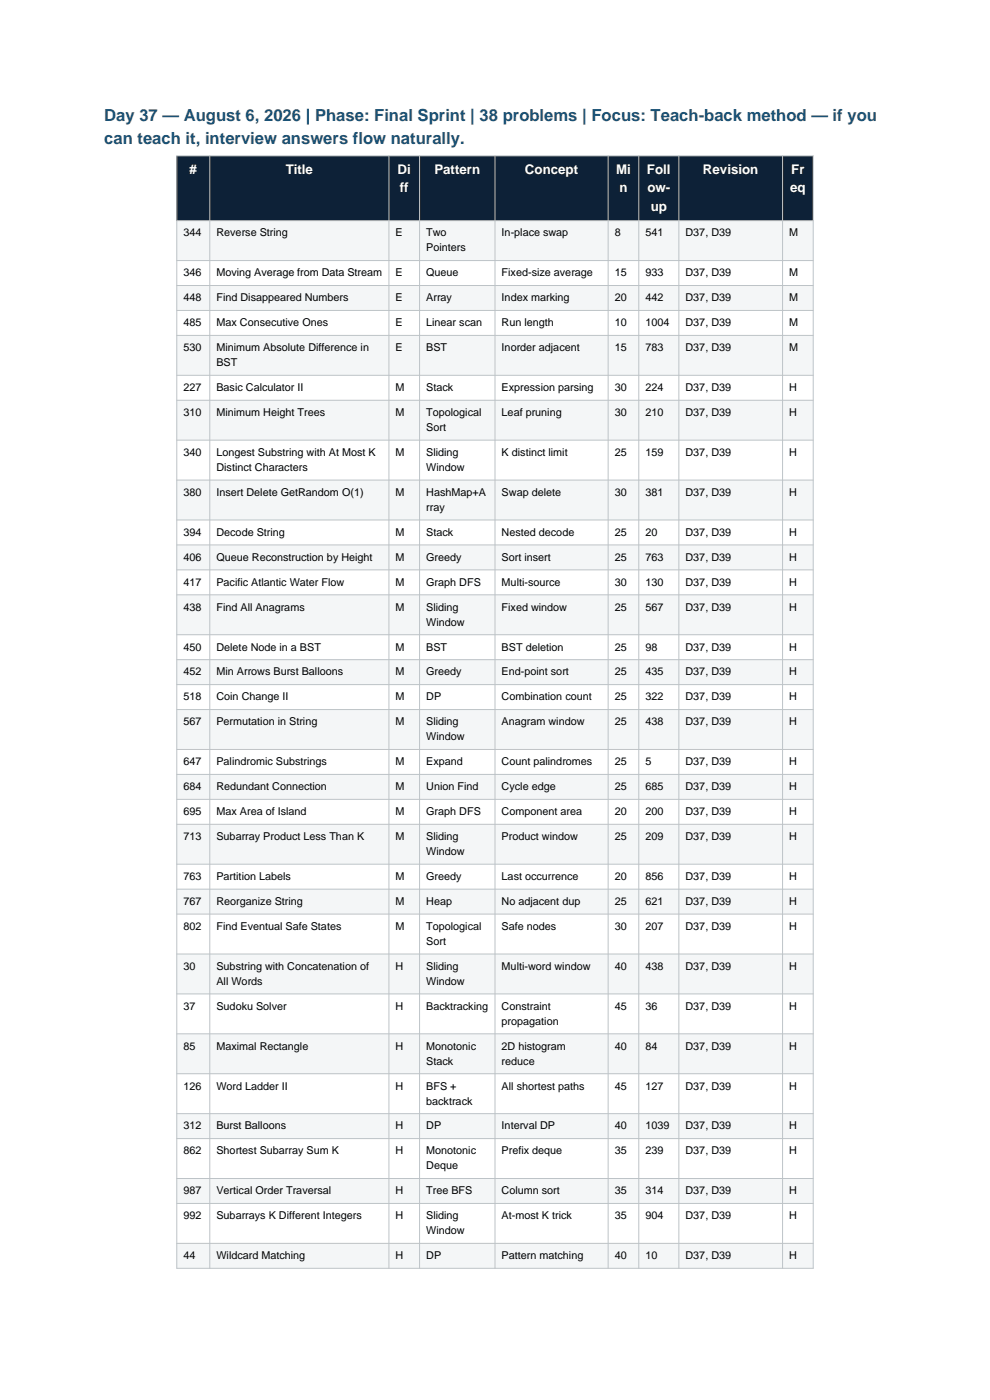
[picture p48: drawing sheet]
<svg xmlns="http://www.w3.org/2000/svg" width="210mm" height="297mm" viewBox="0 0 210 297" stroke-linecap="round" stroke-linejoin="round" font-family="sans-serif">
<defs><g id="words">
<g font-size="3.5" fill="#1a5276">
<text x="22.1" y="25.6">Day 37 — August 6, 2026 | Phase: Final Sprint | 38 problems | Focus: Teach-back method — if you</text>
<text x="22.1" y="30.6">can teach it, interview answers flow naturally.</text>
</g>
<g font-size="2.8" fill="#fff">
<text x="40.2" y="36.9">#</text>
<text x="60.6" y="36.9">Title</text>
<text x="84.3" y="36.9">Di</text>
<text x="84.8" y="40.8">ff</text>
<text x="92.1" y="36.9">Pattern</text>
<text x="111.4" y="36.9">Concept</text>
<text x="130.7" y="36.9">Mi</text>
<text x="131.4" y="40.8">n</text>
<text x="137.2" y="36.9">Foll</text>
<text x="137.3" y="40.8">ow-</text>
<text x="149.1" y="36.9">Revision</text>
<text x="167.6" y="40.8">eq</text>
<text x="167.8" y="36.9">Fr</text>
<text x="138" y="44.7">up</text>
</g>
<g font-size="2.3">
<text x="38.9" y="50.2">344</text>
<text x="45.9" y="50.2">Reverse String</text>
<text x="83.9" y="50.2">E</text>
<text x="90.4" y="50.2">Two</text>
<text x="90.4" y="53.3">Pointers</text>
<text x="106.4" y="50.2">In-place swap</text>
<text x="130.4" y="50.2">8</text>
<text x="136.9" y="50.2">541</text>
<text x="145.4" y="50.2">D37, D39</text>
<text x="167.4" y="50.2">M</text>
<text x="38.9" y="58.6">346</text>
<text x="45.9" y="58.6">Moving Average from Data Stream</text>
<text x="83.9" y="58.6">E</text>
<text x="90.4" y="58.6">Queue</text>
<text x="106.4" y="58.6">Fixed-size average</text>
<text x="130.4" y="58.6">15</text>
<text x="136.9" y="58.6">933</text>
<text x="145.4" y="58.6">D37, D39</text>
<text x="167.4" y="58.6">M</text>
<text x="38.9" y="63.9">448</text>
<text x="45.9" y="63.9">Find Disappeared Numbers</text>
<text x="83.9" y="63.9">E</text>
<text x="90.4" y="63.9">Array</text>
<text x="106.4" y="63.9">Index marking</text>
<text x="130.4" y="63.9">20</text>
<text x="136.9" y="63.9">442</text>
<text x="145.4" y="63.9">D37, D39</text>
<text x="167.4" y="63.9">M</text>
<text x="38.9" y="69.2">485</text>
<text x="45.9" y="69.2">Max Consecutive Ones</text>
<text x="83.9" y="69.2">E</text>
<text x="90.4" y="69.2">Linear scan</text>
<text x="106.4" y="69.2">Run length</text>
<text x="130.4" y="69.2">10</text>
<text x="136.9" y="69.2">1004</text>
<text x="145.4" y="69.2">D37, D39</text>
<text x="167.4" y="69.2">M</text>
<text x="38.9" y="74.5">530</text>
<text x="45.9" y="74.5">Minimum Absolute Difference in</text>
<text x="45.9" y="77.7">BST</text>
<text x="83.9" y="74.5">E</text>
<text x="90.4" y="74.5">BST</text>
<text x="106.4" y="74.5">Inorder adjacent</text>
<text x="130.4" y="74.5">15</text>
<text x="136.9" y="74.5">783</text>
<text x="145.4" y="74.5">D37, D39</text>
<text x="167.4" y="74.5">M</text>
<text x="38.9" y="83">227</text>
<text x="45.9" y="83">Basic Calculator II</text>
<text x="83.9" y="83">M</text>
<text x="90.4" y="83">Stack</text>
<text x="106.4" y="83">Expression parsing</text>
<text x="130.4" y="83">30</text>
<text x="136.9" y="83">224</text>
<text x="145.4" y="83">D37, D39</text>
<text x="167.4" y="83">H</text>
<text x="38.9" y="88.3">310</text>
<text x="45.9" y="88.3">Minimum Height Trees</text>
<text x="83.9" y="88.3">M</text>
<text x="90.4" y="88.3">Topological</text>
<text x="106.4" y="88.3">Leaf pruning</text>
<text x="130.4" y="88.3">30</text>
<text x="136.9" y="88.3">210</text>
<text x="145.4" y="88.3">D37, D39</text>
<text x="167.4" y="88.3">H</text>
<text x="90.4" y="91.4">Sort</text>
<text x="38.9" y="96.7">340</text>
<text x="45.9" y="96.7">Longest Substring with At Most K</text>
<text x="45.9" y="99.9">Distinct Characters</text>
<text x="83.9" y="96.7">M</text>
<text x="90.4" y="96.7">Sliding</text>
<text x="90.4" y="99.9">Window</text>
<text x="106.4" y="96.7">K distinct limit</text>
<text x="130.4" y="96.7">25</text>
<text x="136.9" y="96.7">159</text>
<text x="145.4" y="96.7">D37, D39</text>
<text x="167.4" y="96.7">H</text>
<text x="38.9" y="105.2">380</text>
<text x="45.9" y="105.2">Insert Delete GetRandom O(1)</text>
<text x="83.9" y="105.2">M</text>
<text x="90.4" y="105.2">HashMap+A</text>
<text x="106.4" y="105.2">Swap delete</text>
<text x="130.4" y="105.2">30</text>
<text x="136.9" y="105.2">381</text>
<text x="145.4" y="105.2">D37, D39</text>
<text x="167.4" y="105.2">H</text>
<text x="38.9" y="113.7">394</text>
<text x="45.9" y="113.7">Decode String</text>
<text x="83.9" y="113.7">M</text>
<text x="90.4" y="108.4">rray</text>
<text x="90.4" y="113.7">Stack</text>
<text x="106.4" y="113.7">Nested decode</text>
<text x="130.4" y="113.7">25</text>
<text x="136.9" y="113.7">20</text>
<text x="145.4" y="113.7">D37, D39</text>
<text x="167.4" y="113.7">H</text>
<text x="38.9" y="119">406</text>
<text x="45.9" y="119">Queue Reconstruction by Height</text>
<text x="83.9" y="119">M</text>
<text x="90.4" y="119">Greedy</text>
<text x="106.4" y="119">Sort insert</text>
<text x="130.4" y="119">25</text>
<text x="136.9" y="119">763</text>
<text x="145.4" y="119">D37, D39</text>
<text x="167.4" y="119">H</text>
<text x="38.9" y="124.2">417</text>
<text x="45.9" y="124.2">Pacific Atlantic Water Flow</text>
<text x="83.9" y="124.2">M</text>
<text x="90.4" y="124.2">Graph DFS</text>
<text x="106.4" y="124.2">Multi-source</text>
<text x="130.4" y="124.2">30</text>
<text x="136.9" y="124.2">130</text>
<text x="145.4" y="124.2">D37, D39</text>
<text x="167.4" y="124.2">H</text>
<text x="38.9" y="129.5">438</text>
<text x="45.9" y="129.5">Find All Anagrams</text>
<text x="83.9" y="129.5">M</text>
<text x="90.4" y="129.5">Sliding</text>
<text x="106.4" y="129.5">Fixed window</text>
<text x="130.4" y="129.5">25</text>
<text x="136.9" y="129.5">567</text>
<text x="145.4" y="129.5">D37, D39</text>
<text x="167.4" y="129.5">H</text>
<text x="90.4" y="132.7">Window</text>
<text x="38.9" y="138">450</text>
<text x="38.9" y="143.3">452</text>
<text x="45.9" y="138">Delete Node in a BST</text>
<text x="45.9" y="143.3">Min Arrows Burst Balloons</text>
<text x="83.9" y="138">M</text>
<text x="83.9" y="143.3">M</text>
<text x="90.4" y="138">BST</text>
<text x="90.4" y="143.3">Greedy</text>
<text x="106.4" y="138">BST deletion</text>
<text x="106.4" y="143.3">End-point sort</text>
<text x="130.4" y="138">25</text>
<text x="130.4" y="143.3">25</text>
<text x="136.9" y="138">98</text>
<text x="136.9" y="143.3">435</text>
<text x="145.4" y="138">D37, D39</text>
<text x="145.4" y="143.3">D37, D39</text>
<text x="167.4" y="138">H</text>
<text x="167.4" y="143.3">H</text>
<text x="38.9" y="148.6">518</text>
<text x="45.9" y="148.6">Coin Change II</text>
<text x="83.9" y="148.6">M</text>
<text x="90.4" y="148.6">DP</text>
<text x="106.4" y="148.6">Combination count</text>
<text x="130.4" y="148.6">25</text>
<text x="136.9" y="148.6">322</text>
<text x="145.4" y="148.6">D37, D39</text>
<text x="167.4" y="148.6">H</text>
<text x="38.9" y="153.9">567</text>
<text x="45.9" y="153.9">Permutation in String</text>
<text x="83.9" y="153.9">M</text>
<text x="90.4" y="153.9">Sliding</text>
<text x="106.4" y="153.9">Anagram window</text>
<text x="130.4" y="153.9">25</text>
<text x="136.9" y="153.9">438</text>
<text x="145.4" y="153.9">D37, D39</text>
<text x="167.4" y="153.9">H</text>
<text x="90.4" y="157.1">Window</text>
<text x="38.9" y="162.3">647</text>
<text x="38.9" y="167.6">684</text>
<text x="45.9" y="162.3">Palindromic Substrings</text>
<text x="45.9" y="167.6">Redundant Connection</text>
<text x="83.9" y="162.3">M</text>
<text x="83.9" y="167.6">M</text>
<text x="90.4" y="162.3">Expand</text>
<text x="90.4" y="167.6">Union Find</text>
<text x="106.4" y="162.3">Count palindromes</text>
<text x="106.4" y="167.6">Cycle edge</text>
<text x="130.4" y="162.3">25</text>
<text x="130.4" y="167.6">25</text>
<text x="136.9" y="162.3">5</text>
<text x="136.9" y="167.6">685</text>
<text x="145.4" y="162.3">D37, D39</text>
<text x="145.4" y="167.6">D37, D39</text>
<text x="167.4" y="162.3">H</text>
<text x="167.4" y="167.6">H</text>
<text x="38.9" y="172.9">695</text>
<text x="45.9" y="172.9">Max Area of Island</text>
<text x="83.9" y="172.9">M</text>
<text x="90.4" y="172.9">Graph DFS</text>
<text x="106.4" y="172.9">Component area</text>
<text x="130.4" y="172.9">20</text>
<text x="136.9" y="172.9">200</text>
<text x="145.4" y="172.9">D37, D39</text>
<text x="167.4" y="172.9">H</text>
<text x="38.9" y="178.2">713</text>
<text x="45.9" y="178.2">Subarray Product Less Than K</text>
<text x="83.9" y="178.2">M</text>
<text x="90.4" y="178.2">Sliding</text>
<text x="106.4" y="178.2">Product window</text>
<text x="130.4" y="178.2">25</text>
<text x="136.9" y="178.2">209</text>
<text x="145.4" y="178.2">D37, D39</text>
<text x="167.4" y="178.2">H</text>
<text x="90.4" y="181.4">Window</text>
<text x="38.9" y="186.7">763</text>
<text x="38.9" y="192">767</text>
<text x="45.9" y="186.7">Partition Labels</text>
<text x="45.9" y="192">Reorganize String</text>
<text x="83.9" y="186.7">M</text>
<text x="83.9" y="192">M</text>
<text x="90.4" y="186.7">Greedy</text>
<text x="90.4" y="192">Heap</text>
<text x="106.4" y="186.7">Last occurrence</text>
<text x="106.4" y="192">No adjacent dup</text>
<text x="130.4" y="186.7">20</text>
<text x="130.4" y="192">25</text>
<text x="136.9" y="186.7">856</text>
<text x="136.9" y="192">621</text>
<text x="145.4" y="186.7">D37, D39</text>
<text x="145.4" y="192">D37, D39</text>
<text x="167.4" y="186.7">H</text>
<text x="167.4" y="192">H</text>
<text x="38.9" y="197.3">802</text>
<text x="45.9" y="197.3">Find Eventual Safe States</text>
<text x="83.9" y="197.3">M</text>
<text x="90.4" y="197.3">Topological</text>
<text x="106.4" y="197.3">Safe nodes</text>
<text x="130.4" y="197.3">30</text>
<text x="136.9" y="197.3">207</text>
<text x="145.4" y="197.3">D37, D39</text>
<text x="167.4" y="197.3">H</text>
<text x="90.4" y="200.4">Sort</text>
<text x="38.9" y="205.7">30</text>
<text x="45.9" y="205.7">Substring with Concatenation of</text>
<text x="45.9" y="208.9">All Words</text>
<text x="83.9" y="205.7">H</text>
<text x="90.4" y="205.7">Sliding</text>
<text x="90.4" y="208.9">Window</text>
<text x="106.4" y="205.7">Multi-word window</text>
<text x="130.4" y="205.7">40</text>
<text x="136.9" y="205.7">438</text>
<text x="145.4" y="205.7">D37, D39</text>
<text x="167.4" y="205.7">H</text>
<text x="38.9" y="214.2">37</text>
<text x="45.9" y="214.2">Sudoku Solver</text>
<text x="83.9" y="214.2">H</text>
<text x="90.4" y="214.2">Backtracking</text>
<text x="106.4" y="214.2">Constraint</text>
<text x="130.4" y="214.2">45</text>
<text x="136.9" y="214.2">36</text>
<text x="145.4" y="214.2">D37, D39</text>
<text x="167.4" y="214.2">H</text>
<text x="106.4" y="217.4">propagation</text>
<text x="38.9" y="222.7">85</text>
<text x="45.9" y="222.7">Maximal Rectangle</text>
<text x="83.9" y="222.7">H</text>
<text x="90.4" y="222.7">Monotonic</text>
<text x="90.4" y="225.8">Stack</text>
<text x="106.4" y="222.7">2D histogram</text>
<text x="106.4" y="225.8">reduce</text>
<text x="130.4" y="222.7">40</text>
<text x="136.9" y="222.7">84</text>
<text x="145.4" y="222.7">D37, D39</text>
<text x="167.4" y="222.7">H</text>
<text x="38.9" y="231.1">126</text>
<text x="45.9" y="231.1">Word Ladder II</text>
<text x="83.9" y="231.1">H</text>
<text x="90.4" y="231.1">BFS +</text>
<text x="106.4" y="231.1">All shortest paths</text>
<text x="130.4" y="231.1">45</text>
<text x="136.9" y="231.1">127</text>
<text x="145.4" y="231.1">D37, D39</text>
<text x="167.4" y="231.1">H</text>
<text x="38.9" y="239.6">312</text>
<text x="45.9" y="239.6">Burst Balloons</text>
<text x="83.9" y="239.6">H</text>
<text x="90.4" y="234.3">backtrack</text>
<text x="90.4" y="239.6">DP</text>
<text x="106.4" y="239.6">Interval DP</text>
<text x="130.4" y="239.6">40</text>
<text x="136.9" y="239.6">1039</text>
<text x="145.4" y="239.6">D37, D39</text>
<text x="167.4" y="239.6">H</text>
<text x="38.9" y="244.9">862</text>
<text x="45.9" y="244.9">Shortest Subarray Sum K</text>
<text x="83.9" y="244.9">H</text>
<text x="90.4" y="244.9">Monotonic</text>
<text x="106.4" y="244.9">Prefix deque</text>
<text x="130.4" y="244.9">35</text>
<text x="136.9" y="244.9">239</text>
<text x="145.4" y="244.9">D37, D39</text>
<text x="167.4" y="244.9">H</text>
<text x="90.4" y="248.1">Deque</text>
<text x="38.9" y="253.4">987</text>
<text x="45.9" y="253.4">Vertical Order Traversal</text>
<text x="83.9" y="253.4">H</text>
<text x="90.4" y="253.4">Tree BFS</text>
<text x="106.4" y="253.4">Column sort</text>
<text x="130.4" y="253.4">35</text>
<text x="136.9" y="253.4">314</text>
<text x="145.4" y="253.4">D37, D39</text>
<text x="167.4" y="253.4">H</text>
<text x="38.9" y="258.7">992</text>
<text x="45.9" y="258.7">Subarrays K Different Integers</text>
<text x="83.9" y="258.7">H</text>
<text x="90.4" y="258.7">Sliding</text>
<text x="90.4" y="261.8">Window</text>
<text x="106.4" y="258.7">At-most K trick</text>
<text x="130.4" y="258.7">35</text>
<text x="136.9" y="258.7">904</text>
<text x="145.4" y="258.7">D37, D39</text>
<text x="167.4" y="258.7">H</text>
<text x="38.9" y="267.1">44</text>
<text x="45.9" y="267.1">Wildcard Matching</text>
<text x="83.9" y="267.1">H</text>
<text x="90.4" y="267.1">DP</text>
<text x="106.4" y="267.1">Pattern matching</text>
<text x="130.4" y="267.1">40</text>
<text x="136.9" y="267.1">10</text>
<text x="145.4" y="267.1">D37, D39</text>
<text x="167.4" y="267.1">H</text>
</g>
</g></defs>
<path d="M37.5 33.1h135v13.7h-135z" fill-rule="evenodd" fill="#0d2137"/>
<path d="M37.5 46.8h135v8.5h-135z" fill-rule="evenodd" fill="#f4f6f7"/>
<path d="M37.5 55.3h135v5.3h-135z" fill-rule="evenodd" fill="#fff"/>
<path d="M37.5 60.6h135v5.3h-135z" fill-rule="evenodd" fill="#f4f6f7"/>
<path d="M37.5 65.9h135v5.3h-135z" fill-rule="evenodd" fill="#fff"/>
<path d="M37.5 71.2h135v8.4h-135z" fill-rule="evenodd" fill="#f4f6f7"/>
<path d="M37.5 79.6h135v5.3h-135z" fill-rule="evenodd" fill="#fff"/>
<path d="M37.5 84.9h135v8.5h-135z" fill-rule="evenodd" fill="#f4f6f7"/>
<path d="M37.5 93.4h135v8.4h-135z" fill-rule="evenodd" fill="#fff"/>
<path d="M37.5 101.8h135v8.5h-135z" fill-rule="evenodd" fill="#f4f6f7"/>
<path d="M37.5 110.3h135v5.3h-135z" fill-rule="evenodd" fill="#fff"/>
<path d="M37.5 115.6h135v5.3h-135z" fill-rule="evenodd" fill="#f4f6f7"/>
<path d="M37.5 120.9h135v5.3h-135z" fill-rule="evenodd" fill="#fff"/>
<path d="M37.5 126.2h135v8.5h-135z" fill-rule="evenodd" fill="#f4f6f7"/>
<path d="M37.5 134.7h135v5.2h-135z" fill-rule="evenodd" fill="#fff"/>
<path d="M37.5 139.9h135v5.3h-135z" fill-rule="evenodd" fill="#f4f6f7"/>
<path d="M37.5 145.2h135v5.3h-135z" fill-rule="evenodd" fill="#fff"/>
<path d="M37.5 150.5h135v8.5h-135z" fill-rule="evenodd" fill="#f4f6f7"/>
<path d="M37.5 159h135v5.3h-135z" fill-rule="evenodd" fill="#fff"/>
<path d="M37.5 164.3h135v5.3h-135z" fill-rule="evenodd" fill="#f4f6f7"/>
<path d="M37.5 169.6h135v5.3h-135z" fill-rule="evenodd" fill="#fff"/>
<path d="M37.5 174.9h135v8.4h-135z" fill-rule="evenodd" fill="#f4f6f7"/>
<path d="M37.5 183.3h135v5.3h-135z" fill-rule="evenodd" fill="#fff"/>
<path d="M37.5 188.6h135v5.3h-135z" fill-rule="evenodd" fill="#f4f6f7"/>
<path d="M37.5 193.9h135v8.5h-135z" fill-rule="evenodd" fill="#fff"/>
<path d="M37.5 202.4h135v8.5h-135z" fill-rule="evenodd" fill="#f4f6f7"/>
<path d="M37.5 210.9h135v8.4h-135z" fill-rule="evenodd" fill="#fff"/>
<path d="M37.5 219.3h135v8.5h-135z" fill-rule="evenodd" fill="#f4f6f7"/>
<path d="M37.5 227.8h135v8.5h-135z" fill-rule="evenodd" fill="#fff"/>
<path d="M37.5 236.3h135v5.2h-135z" fill-rule="evenodd" fill="#f4f6f7"/>
<path d="M37.5 241.5h135v8.5h-135z" fill-rule="evenodd" fill="#fff"/>
<path d="M37.5 250h135v5.3h-135z" fill-rule="evenodd" fill="#f4f6f7"/>
<path d="M37.5 255.3h135v8.5h-135z" fill-rule="evenodd" fill="#fff"/>
<path d="M37.5 263.8h135v5.3h-135z" fill-rule="evenodd" fill="#f4f6f7"/>
<g fill="none" stroke="#bdc3c7" stroke-width=".21">
<path d="M37.5 33.1h135v236h-135zM44.5 33.1v236M82.5 33.1v236M89 33.1v236M105 33.1v236M129 33.1v236M135.5 33.1v236M144 33.1v236M166 33.1v236M37.5 46.8h135M37.5 55.3h135M37.5 60.6h135"/>
<path d="M37.5 65.9h135M37.5 71.2h135M37.5 79.6h135M37.5 84.9h135M37.5 93.4h135M37.5 101.8h135M37.5 110.3h135M37.5 115.6h135M37.5 120.9h135M37.5 126.2h135M37.5 134.7h135M37.5 139.9h135"/>
<path d="M37.5 145.2h135M37.5 150.5h135M37.5 159h135M37.5 164.3h135M37.5 169.6h135M37.5 174.9h135M37.5 183.3h135M37.5 188.6h135M37.5 193.9h135M37.5 202.4h135M37.5 210.9h135M37.5 219.3h135"/>
<path d="M37.5 227.8h135M37.5 236.3h135M37.5 241.5h135M37.5 250h135M37.5 255.3h135M37.5 263.8h135"/>
</g>
<use href="#words"/>
</svg>
